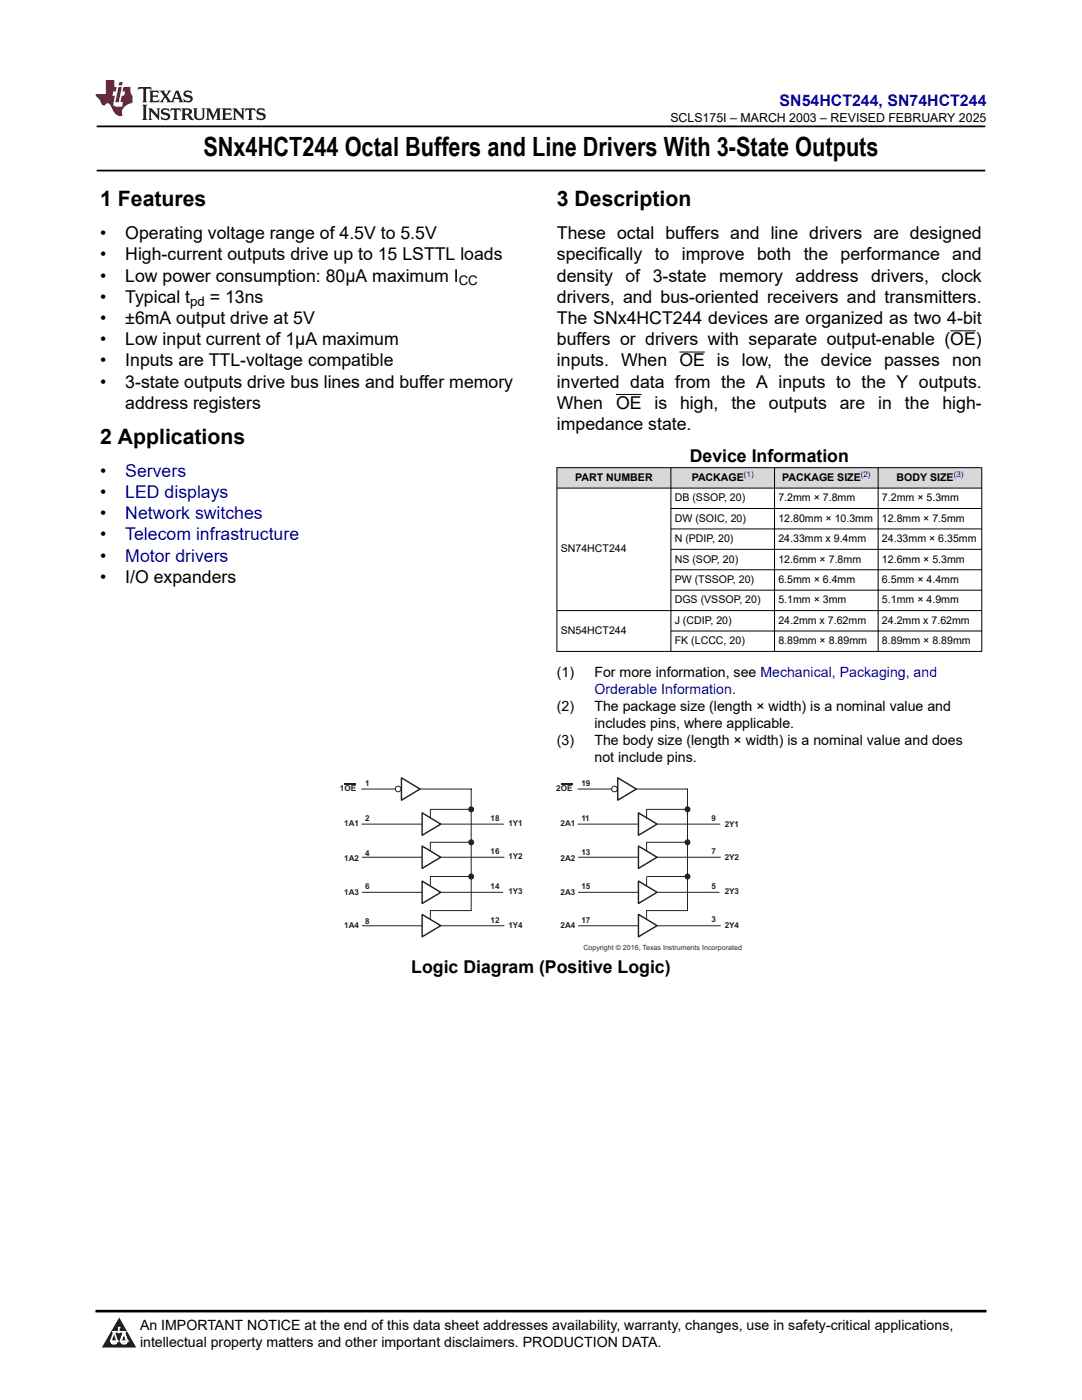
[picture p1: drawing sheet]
<svg xmlns="http://www.w3.org/2000/svg" width="216mm" height="279mm" viewBox="0 0 216 279" stroke-linecap="round" stroke-linejoin="round" font-family="sans-serif">
<defs><g id="words">
<text font-size="5.3" x="40.6" y="31.2">SNx4HCT244 Octal Buffers and Line Drivers With 3-State Outputs</text>
<g font-size="4.2">
<text x="20" y="41.2">1 Features</text>
<text x="111.1" y="41.2">3 Description</text>
<text x="20" y="88.6">2 Applications</text>
</g>
<g font-size="3.5">
<text x="20" y="47.7">•</text>
<text x="25" y="47.7">Operating voltage range of 4.5V to 5.5V</text>
<text x="111.1" y="47.7">These octal buffers and line drivers are designed</text>
<text x="20" y="52">•</text>
<text x="25" y="52">High-current outputs drive up to 15 LSTTL loads</text>
<text x="111.1" y="52">specifically to improve both the performance and</text>
<text x="20" y="56.2">•</text>
<text x="25" y="56.2">Low power consumption: 80µA maximum I</text>
<text x="111.1" y="56.2">density</text>
<text x="124.8" y="56.2">of 3-state</text>
<text x="143.5" y="56.2">memory</text>
<text x="158.8" y="56.2">address</text>
<text x="173.8" y="56.2">drivers,</text>
<text x="187.9" y="56.2">clock</text>
<text x="20" y="64.7">•</text>
<text x="20" y="60.4">•</text>
<text x="25" y="60.4">Typical t</text>
<text x="25" y="64.7">±6mA output drive at 5V</text>
<text x="41.9" y="60.4">= 13ns</text>
<text x="111.1" y="64.7">The SNx4HCT244 devices are organized as two 4-bit</text>
<text x="111.1" y="60.4">drivers, and bus-oriented receivers and transmitters.</text>
<text x="20" y="68.9">•</text>
<text x="25" y="68.9">Low input current of 1µA maximum</text>
<text x="111.1" y="68.9">buffers or drivers with separate output-enable (OE)</text>
<text x="20" y="73.1">•</text>
<text x="20" y="77.4">•</text>
<text x="25" y="73.1">Inputs are TTL-voltage compatible</text>
<text x="25" y="77.4">3-state outputs drive bus lines and buffer memory</text>
<text x="111.1" y="77.4">inverted data from the A inputs to the Y outputs.</text>
<text x="111.1" y="73.1">inputs. When OE is low, the device passes non</text>
<text x="25" y="81.6">address registers</text>
<text x="111.1" y="81.6">When</text>
<text x="122.9" y="81.6">OE</text>
<text x="130.6" y="81.6">is</text>
<text x="135.7" y="81.6">high,</text>
<text x="145.9" y="81.6">the</text>
<text x="153.4" y="81.6">outputs</text>
<text x="167.6" y="81.6">are</text>
<text x="175.3" y="81.6">in</text>
<text x="180.6" y="81.6">the</text>
<text x="188.1" y="81.6">high-</text>
<text x="111.1" y="85.8">impedance state.</text>
<text x="20" y="95.1">•</text>
<text x="137.6" y="92.2">Device Information</text>
<text x="20" y="99.4">•</text>
<text x="20" y="103.6">•</text>
<text x="20" y="107.8">•</text>
<text x="20" y="112.1">•</text>
<text x="20" y="116.3">•</text>
<text x="25" y="116.3">I/O expanders</text>
<text x="82.1" y="194.2">Logic Diagram (Positive Logic)</text>
</g>
<g font-size="3.5" fill="#00f">
<text x="25" y="95.1">Servers</text>
<text x="25" y="99.4">LED displays</text>
<text x="25" y="103.6">Network switches</text>
<text x="25" y="107.8">Telecom infrastructure</text>
<text x="25" y="112.1">Motor drivers</text>
</g>
<text font-size="3.2" fill="#00f" x="155.6" y="21.1">SN54HCT244, SN74HCT244</text>
<g font-size="2.8">
<text x="111.1" y="135.2">(1)</text>
<text x="118.6" y="135.2">For more information, see Mechanical, Packaging, and</text>
<text x="111.1" y="141.9">(2)</text>
<text x="118.6" y="141.9">The package size (length × width) is a nominal value and</text>
<text x="111.1" y="148.7">(3)</text>
<text x="118.6" y="145.3">includes pins, where applicable.</text>
<text x="118.6" y="148.7">The body size (length × width) is a nominal value and does</text>
<text x="118.6" y="152.1">not include pins.</text>
<text x="27.9" y="265.5">An IMPORTANT NOTICE at the end of this data sheet addresses availability, warranty, changes, use in safety-critical applications,</text>
<text x="27.9" y="268.9">intellectual property matters and other important disclaimers. PRODUCTION DATA.</text>
</g>
<text font-size="2.8" fill="#00f" x="118.6" y="138.5">Orderable Information.</text>
<g font-size="2.6">
<text x="91.5" y="56.9">CC</text>
<text x="37.9" y="61.1">pd</text>
</g>
<text font-size="2.5" x="133.8" y="24.3">SCLS175I – MARCH 2003 – REVISED FEBRUARY 2025</text>
<g font-size="2.1">
<text x="114.8" y="96">PART NUMBER</text>
<text x="138" y="96">PACKAGE</text>
<text x="156.1" y="96">PACKAGE SIZE</text>
<text x="178.9" y="96">BODY SIZE</text>
<text x="134.6" y="100.1">DB (SSOP, 20)</text>
<text x="155.3" y="100.1">7.2mm × 7.8mm</text>
<text x="176" y="100.1">7.2mm × 5.3mm</text>
<text x="134.6" y="104.1">DW (SOIC, 20)</text>
<text x="155.3" y="104.1">12.80mm × 10.3mm</text>
<text x="176" y="104.1">12.8mm × 7.5mm</text>
<text x="111.9" y="110.2">SN74HCT244</text>
<text x="134.6" y="108.2">N (PDIP, 20)</text>
<text x="134.6" y="112.3">NS (SOP, 20)</text>
<text x="155.3" y="108.2">24.33mm x 9.4mm</text>
<text x="155.3" y="112.3">12.6mm × 7.8mm</text>
<text x="176" y="108.2">24.33mm × 6.35mm</text>
<text x="176" y="112.3">12.6mm × 5.3mm</text>
<text x="134.6" y="116.4">PW (TSSOP, 20)</text>
<text x="155.3" y="116.4">6.5mm × 6.4mm</text>
<text x="176" y="116.4">6.5mm × 4.4mm</text>
<text x="134.6" y="120.4">DGS (VSSOP, 20)</text>
<text x="134.6" y="124.5">J (CDIP, 20)</text>
<text x="155.3" y="120.4">5.1mm × 3mm</text>
<text x="155.3" y="124.5">24.2mm x 7.62mm</text>
<text x="176" y="120.4">5.1mm × 4.9mm</text>
<text x="176" y="124.5">24.2mm x 7.62mm</text>
<text x="111.9" y="126.5">SN54HCT244</text>
<text x="134.6" y="128.6">FK (LCCC, 20)</text>
<text x="155.3" y="128.6">8.89mm × 8.89mm</text>
<text x="176" y="128.6">8.89mm × 8.89mm</text>
</g>
<g font-size="1.6" fill="#00f">
<text x="148.5" y="95.3">(1)</text>
<text x="171.8" y="95.3">(2)</text>
<text x="190.3" y="95.3">(3)</text>
</g>
<g font-size="1.6" fill="#231e21">
<text x="67.8" y="157.9">1OE</text>
<text x="72.9" y="156.8">1</text>
<text x="111" y="158">2OE</text>
<text x="116" y="156.9">19</text>
<text x="68.7" y="164.9">1A1</text>
<text x="72.9" y="163.9">2</text>
<text x="97.9" y="163.9">18</text>
<text x="101.4" y="164.9">1Y1</text>
<text x="111.8" y="164.9">2A1</text>
<text x="116" y="163.9">11</text>
<text x="142" y="163.9">9</text>
<text x="144.6" y="165.1">2Y1</text>
<text x="68.7" y="171.8">1A2</text>
<text x="72.9" y="170.8">4</text>
<text x="97.9" y="170.5">16</text>
<text x="101.4" y="171.5">1Y2</text>
<text x="111.8" y="171.8">2A2</text>
<text x="116" y="170.7">13</text>
<text x="142" y="170.5">7</text>
<text x="144.6" y="171.6">2Y2</text>
<text x="68.7" y="178.5">1A3</text>
<text x="72.9" y="177.5">6</text>
<text x="97.9" y="177.4">14</text>
<text x="101.4" y="178.4">1Y3</text>
<text x="111.8" y="178.6">2A3</text>
<text x="116" y="177.4">15</text>
<text x="142" y="177.3">5</text>
<text x="144.6" y="178.5">2Y3</text>
<text x="68.7" y="185.3">1A4</text>
<text x="72.9" y="184.4">8</text>
<text x="97.9" y="184.2">12</text>
<text x="101.4" y="185.3">1Y4</text>
<text x="111.8" y="185.2">2A4</text>
<text x="116" y="184.3">17</text>
<text x="142" y="184.1">3</text>
<text x="144.6" y="185.2">2Y4</text>
</g>
<text font-size="1.4" fill="#2b292a" x="116.4" y="189.7">Copyright © 2016, Texas Instruments Incorporated</text>
</g></defs>
<path d="M19.3 25.2h177.3M19.3 34h177.3" fill="none" stroke="#000" stroke-width=".35"/>
<path d="M122.9 78.7h5.1M135.6 70.3h5.1M189.6 66h5.1" fill="none" stroke="#000" stroke-width=".2"/>
<g fill="#d8d8d8">
<path d="M111.1 93.3h84.8v4.1h-84.8z" fill-rule="evenodd"/>
<path d="M111.2 93.4h22.6v3.9h-22.6z" fill-rule="evenodd"/>
<path d="M133.9 93.4h20.6v3.9h-20.6z" fill-rule="evenodd"/>
<path d="M154.6 93.4h20.6v3.9h-20.6z" fill-rule="evenodd"/>
<path d="M175.3 93.4h20.5v3.9h-20.5z" fill-rule="evenodd"/>
</g>
<g fill="none" stroke="#000" stroke-width=".2">
<path d="M111.1 93.3h84.9M111.1 97.4h84.9M111.1 93.3v36.8M133.9 93.3v36.8M154.5 93.3v36.8M175.2 93.3v36.8M195.9 93.3v36.8M133.9 101.5h62.1M133.9 105.6h62.1M133.9 109.6h62.1M133.9 113.7h62.1M133.9 117.8h62.1"/>
<path d="M111.1 121.9h84.9M111.1 130h84.9M133.9 125.9h62.1"/>
</g>
<path d="M72.2 157.5h7.9M83.8 157.5h10.2v24.3" fill="none" stroke="#231e21" stroke-width=".2"/>
<circle cx="94" cy="161.5" r=".49" fill="#231e21"/>
<g fill="none" stroke="#231e21" stroke-width=".2">
<path d="M72.2 164.5h11.9M85.9 161.5v1.8M86 161.5h8M87.8 164.5h12.7"/>
<circle cx="94" cy="161.5" r=".49"/>
</g>
<circle cx="94" cy="168.1" r=".49" fill="#231e21"/>
<g fill="none" stroke="#231e21" stroke-width=".2">
<path d="M72.3 171.1h11.9M85.9 168.1v1.8M86 168.1h7.5M87.9 171.1h12.7"/>
<circle cx="94" cy="168.1" r=".49"/>
</g>
<circle cx="94" cy="174.9" r=".49" fill="#231e21"/>
<g fill="none" stroke="#231e21" stroke-width=".2">
<path d="M115.3 157.5h8M127 157.5h10.2v24.3M72.3 178.1h11.9M85.9 174.9v1.8M86 174.9h7.8M88 178.1h12.3M72.3 184.8h11.9M85.9 181.7h8.1M87.9 184.8h12.7"/>
<circle cx="94" cy="174.9" r=".49"/>
</g>
<circle cx="137.2" cy="161.5" r=".5" fill="#231e21"/>
<g fill="none" stroke="#231e21" stroke-width=".2">
<path d="M115.3 164.5h12M129.2 161.5h8M131 164.5h12.6"/>
<circle cx="137.2" cy="161.5" r=".5"/>
</g>
<circle cx="137.2" cy="168.1" r=".5" fill="#231e21"/>
<g fill="none" stroke="#231e21" stroke-width=".2">
<path d="M115.4 171.1h12M129 168.1h7.7M131.1 171.1h12.6"/>
<circle cx="137.2" cy="168.1" r=".5"/>
</g>
<circle cx="137.2" cy="174.9" r=".5" fill="#231e21"/>
<g fill="none" stroke="#231e21" stroke-width=".2">
<path d="M79.5 157.5l.6 .3M115.4 178.1h12M129 161.5v1.8M129 168.2v1.7M129 175v1.8M129.2 174.9h7.7M131.1 178.1h12.4M85.9 181.7v1.8M115.4 184.8h12M129 181.7h8.2M131.1 184.8h12.6"/>
<circle cx="137.2" cy="174.9" r=".5"/>
</g>
<path d="M68.7 156.4h2.4M111.9 156.4h2.3" fill="none" stroke="#231e21" stroke-width=".21"/>
<path d="M80.1 155.2l3.7 2.3-3.7 2.2zM123.3 155.2l3.7 2.3-3.7 2.2zM84.2 162.2l3.7 2.3-3.7 2.2zM84.2 168.8l3.7 2.3-3.7 2.2zM84.2 175.8l3.7 2.3-3.7 2.2zM127.4 162.2l3.7 2.3-3.7 2.2zM127.4 168.8l3.7 2.3-3.7 2.2zM127.4 175.8l3.7 2.3-3.7 2.2zM84.2 182.5l3.7 2.2-3.7 2.3zM127.4 182.5l3.7 2.2-3.7 2.3z" fill="none" stroke="#231e21" stroke-width=".29"/>
<circle cx="79.4" cy="157.5" r=".56" fill="#fff"/>
<g fill="none" stroke="#231e21" stroke-width=".2">
<path d="M122 157.5h.6"/>
<circle cx="79.4" cy="157.5" r=".56"/>
</g>
<circle cx="122.6" cy="157.5" r=".56" fill="#fff"/>
<circle cx="122.6" cy="157.5" r=".56" fill="none" stroke="#231e21" stroke-width=".2"/>
<path d="M129 181.7v1.6" fill="none" stroke="#2b292a" stroke-width=".2"/>
<path d="M0 0h215.9v23.8h-215.9z" fill-rule="evenodd" fill="#fff"/>
<path d="M27.7 17.4l-.2 .6 .5-.3h.6v.2v2.1l-.2 .4h1l-.2-.4v-2.1v-.2h.5l.5 .3-.1-.6zM29.8 18.1l.2 .4v1.5l-.2 .4h1.9l.1-.6a1.08 1.08 0 0 1-1.3 .2v-.7h.6l.4 .2v-.6l-.4 .2h-.6v-.6l.2-.1a1 1 0 0 1 1 .2l-.1-.5zM31.8 18.1l1 1.1-1 1.2h.9l-.2-.2 .4-.7 .5 .7-.2 .2h1.6l-.2-.2 .1-.4h1l.1 .4-.1 .2h.9l-.2-.3-.8-2h-.5l-1 2.2-.8-1.1 .9-1.1h-.8l.2 .2-.5 .7-.3-.7 .1-.2zM35.2 18.5l.4 1h-.8zM36.8 18.2a.65 .65 0 0 0-.2 .8 .65 .65 0 0 0 .6 .4l.7 .2 .1 .2a.79 .79 0 0 1-.7 .4 .79 .79 0 0 1-.7-.5l.1 .7 .2-.1a.93 .93 0 0 0 1.1 .1 .93 .93 0 0 0 .4-1 1.46 1.46 0 0 0-1.2-.6l-.1-.3a1.09 1.09 0 0 1 1.2 .2l-.2-.6-.1 .1-.6-.2zM28.4 20.9l.2 .4v2.3l-.2 .3h1l-.2-.3v-2.3l.2-.4zM29.6 21.6l.2 .4v1.6l-.2 .3h.8l-.3-.3v-1.4l1.7 1.8v-2l.2-.4h-.8l.2 .2 .1 1.1-1.2-1.3zM32.3 21.8a.65 .65 0 0 0-.2 .7 .65 .65 0 0 0 .7 .4l.6 .2 .1 .2a.79 .79 0 0 1-.7 .4 .79 .79 0 0 1-.7-.5l.1 .7 .2-.1a.93 .93 0 0 0 1.1 .1 .93 .93 0 0 0 .4-.9 1.46 1.46 0 0 0-1.2-.6l-.1-.4a1.09 1.09 0 0 1 1.2 .2l-.2-.6-.1 .1-.6-.1zM34.1 21.6l-.1 .7a.63 .63 0 0 1 .7-.4l.1 1.7-.3 .3h1l-.2-.3v-1.7a.66 .66 0 0 1 .8 .4l-.1-.7zM36.2 21.6l.2 .4v1.6l-.2 .3h.9l-.2-.2v-.7h.5l.1 .2a.79 .79 0 0 0 1.2 .6l-1-.9a.61 .61 0 0 0 .6-.6 .61 .61 0 0 0-.5-.6zM36.9 21.9h.2a.47 .47 0 0 1 .5 .1 .47 .47 0 0 1 .1 .5l-.2 .2h-.6zM38.5 21.6l.2 .2a2.27 2.27 0 0 0 .4 2 1.04 1.04 0 0 0 1.7-.7v-1.3l.2-.2h-.8l.2 .4v1.1a.6 .6 0 0 1-.6 .6 .6 .6 0 0 1-.6-.6v-1.1l.3-.4zM41.1 21.6l.2 .4v1.6l-.2 .3h.7l-.2-.3v-1.5l.9 1.9 .8-1.9v1.5l-.2 .3h1l-.3-.3v-1.6l.3-.4h-.8l-.7 1.5-.7-1.5zM44.3 21.6l.2 .4v1.6l-.2 .3h1.9l.1-.5a1.09 1.09 0 0 1-1.3 .1v-.6h.6l.4 .1v-.6l-.4 .2h-.6v-.6l.2-.1a1.01 1.01 0 0 1 1 .3l-.1-.6zM46.4 21.6l.3 .4v1.6l-.3 .3h.8l-.2-.3v-1.4l1.6 1.8v-2l.2-.4h-.7l.2 .2v1.1l-1.2-1.3zM49 21.6l-.1 .7a.63 .63 0 0 1 .8-.4v1.7l-.3 .3h1l-.2-.3v-1.7a.66 .66 0 0 1 .8 .4l-.1-.7zM51.4 21.8a.65 .65 0 0 0-.2 .7 .65 .65 0 0 0 .6 .4l.6 .2 .2 .2a.79 .79 0 0 1-.8 .4 .79 .79 0 0 1-.6-.5l.1 .7 .2-.1a.93 .93 0 0 0 1 .1 .93 .93 0 0 0 .5-.9 1.46 1.46 0 0 0-1.3-.6l-.1-.4a1.09 1.09 0 0 1 1.3 .2l-.2-.6-.2 .1-.5-.1z" fill="#231f20"/>
<path d="M21.1 16v2.8h-2.1l.1 .3 .9 1a.95 .95 0 0 0 .9 .9 .59 .59 0 0 1 .6-.4 .59 .59 0 0 1 .5 .4l.4 .8a1.59 1.59 0 0 0 2.1 1.3 1.61 1.61 0 0 1 1-2.2l1-.4-.1-1.5a1.59 1.59 0 0 1-.4-1.6h-1.4l-.2 .9h.5l-.1 .8h-.5l-.2 1v.2l.4 .1-.2 .9h-.6a.73 .73 0 0 1-1.1-.7l.3-1.5h-.5l.2-.8h.5l.2-.9h-.5v-1.4zM23.6 17.4l-.6 3h.7l.6-3zM23.8 16.4l-.1 .7h.7l.1-.7z" fill="#ed1c24"/>
<path d="M0 261.4h215.9v18h-215.9z" fill-rule="evenodd" fill="#fff"/>
<path d="M23.8 262.9l3.4 6h-6.9z" fill="#231f20"/>
<path d="M22.1 267.7h1.3l-.4 .5h-.3a.55 .55 0 0 1-.6-.5z" fill-rule="evenodd" fill="#fff"/>
<path d="M22.1 267.7h1.3l-.4 .5h-.3a.55 .55 0 0 1-.6-.5z" fill="none" stroke="#231f20" stroke-width=".34"/>
<path d="M22.1 267.7h1.3l-.4 .5h-.5zM23.7 265.9h.1M23.7 264.9v1z" fill="none" stroke="#fff" stroke-width=".34"/>
<circle cx="23.7" cy="264.9" r=".17" fill="#fff"/>
<path d="M22.6 265.8h.1M22.6 265.8h2.3z" fill="none" stroke="#fff" stroke-width=".34"/>
<circle cx="24.9" cy="265.8" r=".17" fill="#fff"/>
<path d="M24 267.7h.1" fill="none" stroke="#fff" stroke-width=".34"/>
<path d="M24.7 265.8l-.7 1.9z" fill="#fff"/>
<path d="M24.7 265.8l-.7 1.9z" fill="none" stroke="#fff" stroke-width=".34"/>
<path d="M24.7 265.8l.7 1.9z" fill="#fff"/>
<path d="M24.7 265.8l.7 1.9zM25.3 267.7h.1" fill="none" stroke="#fff" stroke-width=".34"/>
<circle cx="22.1" cy="267.7" r=".17" fill="#fff"/>
<path d="M22.8 265.8l-.7 1.9zM22.8 265.8l.6 1.9z" fill="none" stroke="#fff" stroke-width=".34"/>
<circle cx="23.4" cy="267.7" r=".17" fill="#fff"/>
<path d="M24.1 267.7h1.3a.65 .65 0 0 1-.6 .5 .65 .65 0 0 1-.7-.5z" fill-rule="evenodd" fill="#fff"/>
<path d="M24.1 267.7h1.3a.65 .65 0 0 1-.6 .5 .65 .65 0 0 1-.7-.5z" fill="none" stroke="#231f20" stroke-width=".34"/>
<path d="M24 267.7h.1M24.1 267.7h1.3l-.4 .5h-.5z" fill="none" stroke="#fff" stroke-width=".34"/>
<circle cx="25.4" cy="267.7" r=".17" fill="#fff"/>
<path d="M19 261.7h177.8" fill="none" stroke="#000" stroke-width=".53"/>
<use href="#words"/>
</svg>
